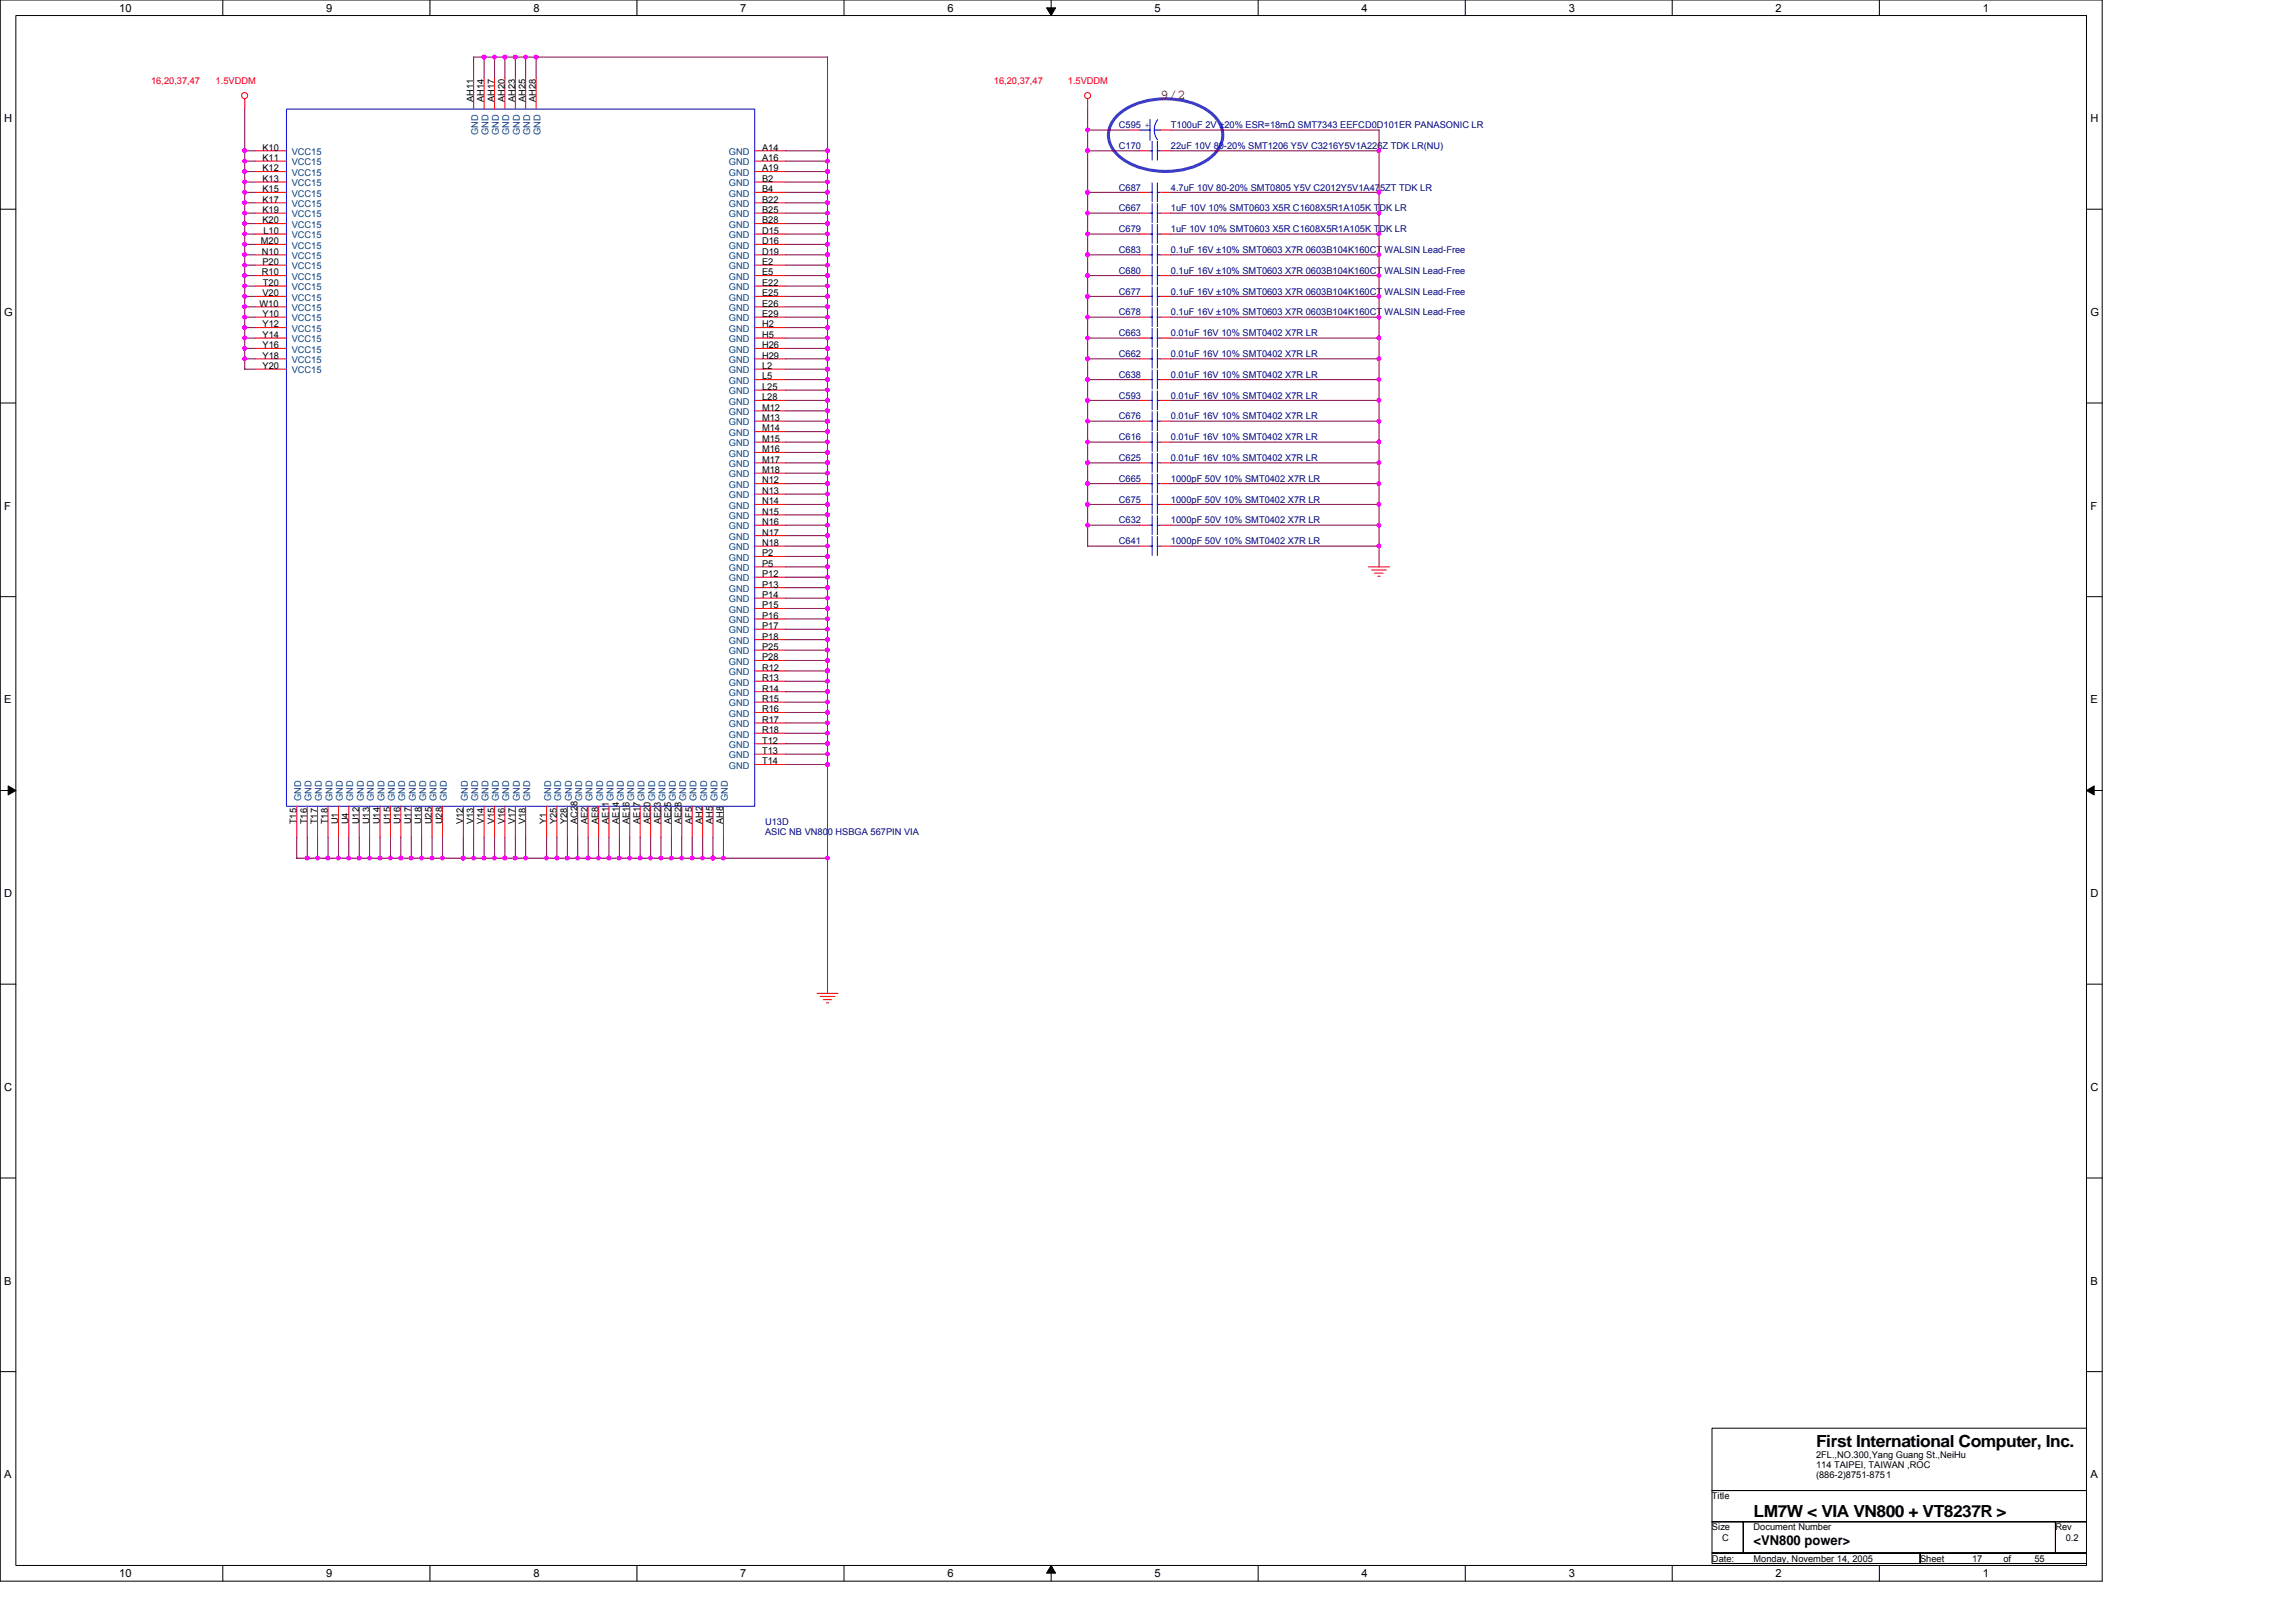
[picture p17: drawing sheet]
<svg xmlns="http://www.w3.org/2000/svg" width="297mm" height="210mm" viewBox="0 0 297 210" stroke-linecap="round" stroke-linejoin="round" font-family="sans-serif">
<defs><g id="words">
<g font-size="2.2">
<text x="234.9" y="187.2">First International Computer, Inc.</text>
<text x="226.9" y="196.3">LM7W &lt; VIA VN800 + VT8237R &gt;</text>
</g>
<text font-size="1.8" fill="#804000" x="150.1" y="12.8">9/2</text>
<text font-size="1.8" x="226.9" y="199.9">&lt;VN800 power&gt;</text>
<g font-size="1.4">
<text x="15.4" y="1.5">10</text>
<text x="42.2" y="1.5">9</text>
<text x="69" y="1.5">8</text>
<text x="95.8" y="1.5">7</text>
<text x="122.6" y="1.5">6</text>
<text x="149.4" y="1.5">5</text>
<text x="176.1" y="1.5">4</text>
<text x="202.9" y="1.5">3</text>
<text x="229.7" y="1.5">2</text>
<text x="256.5" y="1.5">1</text>
<text x=".5" y="15.8">H</text>
<text x="270.4" y="15.8">H</text>
<text x=".5" y="40.9">G</text>
<text x="270.4" y="40.9">G</text>
<text x=".5" y="66">F</text>
<text x="270.4" y="66">F</text>
<text x=".5" y="91">E</text>
<text x="270.4" y="91">E</text>
<text x=".5" y="116.1">D</text>
<text x="270.4" y="116.1">D</text>
<text x=".5" y="141.2">C</text>
<text x="270.4" y="141.2">C</text>
<text x=".5" y="166.3">B</text>
<text x="270.4" y="166.3">B</text>
<text x=".5" y="191.3">A</text>
<text x="270.4" y="191.3">A</text>
<text x="15.4" y="204.1">10</text>
<text x="42.2" y="204.1">9</text>
<text x="69" y="204.1">8</text>
<text x="95.8" y="204.1">7</text>
<text x="122.6" y="204.1">6</text>
<text x="149.4" y="204.1">5</text>
<text x="176.1" y="204.1">4</text>
<text x="202.9" y="204.1">3</text>
<text x="229.7" y="204.1">2</text>
<text x="256.5" y="204.1">1</text>
</g>
<g font-size="1.2" fill="#f00">
<text x="19.6" y="10.9">16,20,37,47</text>
<text x="27.9" y="10.9">1.5VDDM</text>
<text x="128.6" y="10.9">16,20,37,47</text>
<text x="138.2" y="10.9">1.5VDDM</text>
</g>
<g font-size="1.2">
<text x="61.3" y="13.2" transform="rotate(-90 61.3 13.2)">AH11</text>
<text x="62.6" y="13.2" transform="rotate(-90 62.6 13.2)">AH14</text>
<text x="64" y="13.2" transform="rotate(-90 64 13.2)">AH17</text>
<text x="65.3" y="13.2" transform="rotate(-90 65.3 13.2)">AH20</text>
<text x="66.7" y="13.2" transform="rotate(-90 66.7 13.2)">AH23</text>
<text x="68" y="13.2" transform="rotate(-90 68 13.2)">AH25</text>
<text x="69.3" y="13.2" transform="rotate(-90 69.3 13.2)">AH28</text>
<text x="33.9" y="19.5">K10</text>
<text x="33.9" y="20.8">K11</text>
<text x="33.9" y="22.2">K12</text>
<text x="33.9" y="23.5">K13</text>
<text x="98.6" y="19.5">A14</text>
<text x="98.6" y="20.8">A16</text>
<text x="98.6" y="22.2">A19</text>
<text x="98.6" y="23.5">B2</text>
<text x="33.9" y="24.9">K15</text>
<text x="33.9" y="26.2">K17</text>
<text x="33.9" y="27.6">K19</text>
<text x="33.9" y="28.9">K20</text>
<text x="98.6" y="24.9">B4</text>
<text x="98.6" y="26.2">B22</text>
<text x="98.6" y="27.6">B25</text>
<text x="98.6" y="28.9">B28</text>
<text x="33.8" y="31.6">M20</text>
<text x="33.9" y="33">N10</text>
<text x="33.9" y="35.6">R10</text>
<text x="33.9" y="34.3">P20</text>
<text x="34.1" y="30.3">L10</text>
<text x="98.6" y="30.3">D15</text>
<text x="98.6" y="31.6">D16</text>
<text x="98.6" y="33">D19</text>
<text x="98.6" y="34.3">E2</text>
<text x="98.6" y="35.6">E5</text>
<text x="33.6" y="39.7">W10</text>
<text x="33.9" y="38.3">V20</text>
<text x="34" y="41">Y10</text>
<text x="34" y="37">T20</text>
<text x="98.6" y="37">E22</text>
<text x="98.6" y="38.3">E25</text>
<text x="98.6" y="39.7">E26</text>
<text x="98.6" y="41">E29</text>
<text x="34" y="42.4">Y12</text>
<text x="34" y="43.7">Y14</text>
<text x="34" y="45.1">Y16</text>
<text x="34" y="46.4">Y18</text>
<text x="34" y="47.8">Y20</text>
<text x="98.6" y="42.4">H2</text>
<text x="98.6" y="43.7">H5</text>
<text x="98.6" y="45.1">H26</text>
<text x="98.6" y="46.4">H29</text>
<text x="98.6" y="47.8">L2</text>
<text x="98.6" y="49.1">L5</text>
<text x="98.6" y="50.5">L25</text>
<text x="98.6" y="51.8">L28</text>
<text x="98.6" y="53.1">M12</text>
<text x="98.6" y="54.5">M13</text>
<text x="98.6" y="55.8">M14</text>
<text x="98.6" y="57.2">M15</text>
<text x="98.6" y="58.5">M16</text>
<text x="98.6" y="59.9">M17</text>
<text x="98.6" y="61.2">M18</text>
<text x="98.6" y="62.6">N12</text>
<text x="98.6" y="63.9">N13</text>
<text x="98.6" y="65.3">N14</text>
<text x="98.6" y="66.6">N15</text>
<text x="98.6" y="67.9">N16</text>
<text x="98.6" y="69.3">N17</text>
<text x="98.6" y="70.7">N18</text>
<text x="98.6" y="72">P2</text>
<text x="98.6" y="73.3">P5</text>
<text x="98.6" y="74.7">P12</text>
<text x="98.6" y="76">P13</text>
<text x="98.6" y="77.4">P14</text>
<text x="98.6" y="78.7">P15</text>
<text x="98.6" y="80.1">P16</text>
<text x="98.6" y="81.4">P17</text>
<text x="98.6" y="82.8">P18</text>
<text x="98.6" y="84.1">P25</text>
<text x="98.6" y="85.4">P28</text>
<text x="98.6" y="86.8">R12</text>
<text x="98.6" y="88.1">R13</text>
<text x="98.6" y="89.5">R14</text>
<text x="98.6" y="90.8">R15</text>
<text x="98.6" y="92.2">R16</text>
<text x="98.6" y="93.5">R17</text>
<text x="98.6" y="94.9">R18</text>
<text x="98.6" y="96.2">T12</text>
<text x="98.6" y="97.6">T13</text>
<text x="98.6" y="98.9">T14</text>
<text x="38.4" y="106.7" transform="rotate(-90 38.4 106.7)">T15</text>
<text x="39.7" y="106.7" transform="rotate(-90 39.7 106.7)">T16</text>
<text x="41.1" y="106.7" transform="rotate(-90 41.1 106.7)">T17</text>
<text x="42.4" y="106.7" transform="rotate(-90 42.4 106.7)">T18</text>
<text x="43.8" y="106.7" transform="rotate(-90 43.8 106.7)">U1</text>
<text x="45.1" y="106.7" transform="rotate(-90 45.1 106.7)">U4</text>
<text x="46.5" y="106.7" transform="rotate(-90 46.5 106.7)">U12</text>
<text x="47.8" y="106.7" transform="rotate(-90 47.8 106.7)">U13</text>
<text x="49.1" y="106.7" transform="rotate(-90 49.1 106.7)">U14</text>
<text x="50.5" y="106.7" transform="rotate(-90 50.5 106.7)">U15</text>
<text x="51.8" y="106.7" transform="rotate(-90 51.8 106.7)">U16</text>
<text x="53.2" y="106.7" transform="rotate(-90 53.2 106.7)">U17</text>
<text x="54.5" y="106.7" transform="rotate(-90 54.5 106.7)">U18</text>
<text x="55.9" y="106.7" transform="rotate(-90 55.9 106.7)">U25</text>
<text x="57.2" y="106.7" transform="rotate(-90 57.2 106.7)">U28</text>
<text x="59.9" y="106.7" transform="rotate(-90 59.9 106.7)">V12</text>
<text x="61.3" y="106.7" transform="rotate(-90 61.3 106.7)">V13</text>
<text x="62.6" y="106.7" transform="rotate(-90 62.6 106.7)">V14</text>
<text x="64" y="106.7" transform="rotate(-90 64 106.7)">V15</text>
<text x="65.3" y="106.7" transform="rotate(-90 65.3 106.7)">V16</text>
<text x="66.7" y="106.7" transform="rotate(-90 66.7 106.7)">V17</text>
<text x="68" y="106.7" transform="rotate(-90 68 106.7)">V18</text>
<text x="70.7" y="106.7" transform="rotate(-90 70.7 106.7)">Y1</text>
<text x="72" y="106.7" transform="rotate(-90 72 106.7)">Y25</text>
<text x="73.4" y="106.7" transform="rotate(-90 73.4 106.7)">Y28</text>
<text x="74.7" y="106.7" transform="rotate(-90 74.7 106.7)">AC28</text>
<text x="76.1" y="106.7" transform="rotate(-90 76.1 106.7)">AE2</text>
<text x="77.4" y="106.7" transform="rotate(-90 77.4 106.7)">AE8</text>
<text x="78.8" y="106.7" transform="rotate(-90 78.8 106.7)">AE11</text>
<text x="80.1" y="106.7" transform="rotate(-90 80.1 106.7)">AE14</text>
<text x="81.4" y="106.7" transform="rotate(-90 81.4 106.7)">AE16</text>
<text x="82.8" y="106.7" transform="rotate(-90 82.8 106.7)">AE17</text>
<text x="84.2" y="106.7" transform="rotate(-90 84.2 106.7)">AE20</text>
<text x="85.5" y="106.7" transform="rotate(-90 85.5 106.7)">AE23</text>
<text x="86.8" y="106.7" transform="rotate(-90 86.8 106.7)">AE25</text>
<text x="88.2" y="106.7" transform="rotate(-90 88.2 106.7)">AE28</text>
<text x="89.5" y="106.7" transform="rotate(-90 89.5 106.7)">AF5</text>
<text x="90.9" y="106.7" transform="rotate(-90 90.9 106.7)">AH2</text>
<text x="92.2" y="106.7" transform="rotate(-90 92.2 106.7)">AH5</text>
<text x="93.6" y="106.7" transform="rotate(-90 93.6 106.7)">AH8</text>
<text x="234.9" y="188.6">2FL.,NO.300,Yang Guang St.,NeiHu</text>
<text x="234.9" y="190">114 TAIPEI, TAIWAN ,ROC</text>
<text x="234.9" y="191.3">(886-2)8751-8751</text>
<text x="221.5" y="194">Title</text>
<text x="221.5" y="198">Size</text>
<text x="221.5" y="202.1">Date:</text>
<text x="222.8" y="199.4">C</text>
<text x="226.9" y="198">Document Number</text>
<text x="226.9" y="202.1">Monday, November 14, 2005</text>
<text x="248.4" y="202.1">Sheet</text>
<text x="255.1" y="202.1">17</text>
<text x="259.2" y="202.1">of</text>
<text x="263.2" y="202.1">55</text>
<text x="265.9" y="198">Rev</text>
<text x="267.2" y="199.4">0.2</text>
</g>
<g font-size="1.2" fill="#004080">
<text x="61.8" y="17.5" transform="rotate(-90 61.8 17.5)">GND</text>
<text x="63.2" y="17.5" transform="rotate(-90 63.2 17.5)">GND</text>
<text x="64.6" y="17.5" transform="rotate(-90 64.6 17.5)">GND</text>
<text x="65.9" y="17.5" transform="rotate(-90 65.9 17.5)">GND</text>
<text x="67.2" y="17.5" transform="rotate(-90 67.2 17.5)">GND</text>
<text x="68.6" y="17.5" transform="rotate(-90 68.6 17.5)">GND</text>
<text x="69.9" y="17.5" transform="rotate(-90 69.9 17.5)">GND</text>
<text x="37.7" y="20.1">VCC15</text>
<text x="37.7" y="21.4">VCC15</text>
<text x="37.7" y="22.8">VCC15</text>
<text x="94.3" y="20.1">GND</text>
<text x="94.3" y="21.4">GND</text>
<text x="94.3" y="22.8">GND</text>
<text x="37.7" y="24.1">VCC15</text>
<text x="37.7" y="25.4">VCC15</text>
<text x="37.7" y="26.8">VCC15</text>
<text x="37.7" y="28.1">VCC15</text>
<text x="37.7" y="29.5">VCC15</text>
<text x="94.3" y="24.1">GND</text>
<text x="94.3" y="25.4">GND</text>
<text x="94.3" y="26.8">GND</text>
<text x="94.3" y="28.1">GND</text>
<text x="94.3" y="29.5">GND</text>
<text x="37.7" y="30.8">VCC15</text>
<text x="37.7" y="32.2">VCC15</text>
<text x="37.7" y="33.5">VCC15</text>
<text x="37.7" y="34.9">VCC15</text>
<text x="94.3" y="30.8">GND</text>
<text x="94.3" y="32.2">GND</text>
<text x="94.3" y="33.5">GND</text>
<text x="94.3" y="34.9">GND</text>
<text x="37.7" y="36.2">VCC15</text>
<text x="37.7" y="37.6">VCC15</text>
<text x="37.7" y="38.9">VCC15</text>
<text x="37.7" y="40.3">VCC15</text>
<text x="37.7" y="41.6">VCC15</text>
<text x="94.3" y="36.2">GND</text>
<text x="94.3" y="37.6">GND</text>
<text x="94.3" y="38.9">GND</text>
<text x="94.3" y="40.3">GND</text>
<text x="94.3" y="41.6">GND</text>
<text x="37.7" y="42.9">VCC15</text>
<text x="37.7" y="44.3">VCC15</text>
<text x="37.7" y="45.6">VCC15</text>
<text x="37.7" y="47">VCC15</text>
<text x="94.3" y="42.9">GND</text>
<text x="94.3" y="44.3">GND</text>
<text x="94.3" y="45.6">GND</text>
<text x="94.3" y="47">GND</text>
<text x="37.7" y="48.3">VCC15</text>
<text x="94.3" y="48.3">GND</text>
<text x="94.3" y="49.7">GND</text>
<text x="94.3" y="51">GND</text>
<text x="94.3" y="52.4">GND</text>
<text x="94.3" y="53.7">GND</text>
<text x="94.3" y="55.1">GND</text>
<text x="94.3" y="56.4">GND</text>
<text x="94.3" y="57.8">GND</text>
<text x="94.3" y="59.1">GND</text>
<text x="94.3" y="60.5">GND</text>
<text x="94.3" y="61.8">GND</text>
<text x="94.3" y="63.1">GND</text>
<text x="94.3" y="64.5">GND</text>
<text x="94.3" y="65.8">GND</text>
<text x="94.3" y="67.2">GND</text>
<text x="94.3" y="68.5">GND</text>
<text x="94.3" y="69.9">GND</text>
<text x="94.3" y="71.2">GND</text>
<text x="94.3" y="72.6">GND</text>
<text x="94.3" y="73.9">GND</text>
<text x="94.3" y="75.2">GND</text>
<text x="94.3" y="76.6">GND</text>
<text x="94.3" y="78">GND</text>
<text x="94.3" y="79.3">GND</text>
<text x="94.3" y="80.6">GND</text>
<text x="94.3" y="82">GND</text>
<text x="94.3" y="83.3">GND</text>
<text x="94.3" y="84.7">GND</text>
<text x="94.3" y="86">GND</text>
<text x="94.3" y="87.4">GND</text>
<text x="94.3" y="88.7">GND</text>
<text x="94.3" y="90.1">GND</text>
<text x="94.3" y="91.4">GND</text>
<text x="94.3" y="92.8">GND</text>
<text x="94.3" y="94.1">GND</text>
<text x="94.3" y="95.4">GND</text>
<text x="94.3" y="96.8">GND</text>
<text x="94.3" y="98.2">GND</text>
<text x="94.3" y="99.5">GND</text>
<text x="39" y="103.7" transform="rotate(-90 39 103.7)">GND</text>
<text x="40.3" y="103.7" transform="rotate(-90 40.3 103.7)">GND</text>
<text x="41.7" y="103.7" transform="rotate(-90 41.7 103.7)">GND</text>
<text x="43" y="103.7" transform="rotate(-90 43 103.7)">GND</text>
<text x="44.4" y="103.7" transform="rotate(-90 44.4 103.7)">GND</text>
<text x="45.7" y="103.7" transform="rotate(-90 45.7 103.7)">GND</text>
<text x="47.1" y="103.7" transform="rotate(-90 47.1 103.7)">GND</text>
<text x="48.4" y="103.7" transform="rotate(-90 48.4 103.7)">GND</text>
<text x="49.7" y="103.7" transform="rotate(-90 49.7 103.7)">GND</text>
<text x="51.1" y="103.7" transform="rotate(-90 51.1 103.7)">GND</text>
<text x="52.4" y="103.7" transform="rotate(-90 52.4 103.7)">GND</text>
<text x="53.8" y="103.7" transform="rotate(-90 53.8 103.7)">GND</text>
<text x="55.1" y="103.7" transform="rotate(-90 55.1 103.7)">GND</text>
<text x="56.5" y="103.7" transform="rotate(-90 56.5 103.7)">GND</text>
<text x="57.8" y="103.7" transform="rotate(-90 57.8 103.7)">GND</text>
<text x="60.5" y="103.7" transform="rotate(-90 60.5 103.7)">GND</text>
<text x="61.8" y="103.7" transform="rotate(-90 61.8 103.7)">GND</text>
<text x="63.2" y="103.7" transform="rotate(-90 63.2 103.7)">GND</text>
<text x="64.6" y="103.7" transform="rotate(-90 64.6 103.7)">GND</text>
<text x="65.9" y="103.7" transform="rotate(-90 65.9 103.7)">GND</text>
<text x="67.2" y="103.7" transform="rotate(-90 67.2 103.7)">GND</text>
<text x="68.6" y="103.7" transform="rotate(-90 68.6 103.7)">GND</text>
<text x="71.3" y="103.7" transform="rotate(-90 71.3 103.7)">GND</text>
<text x="72.6" y="103.7" transform="rotate(-90 72.6 103.7)">GND</text>
<text x="74" y="103.7" transform="rotate(-90 74 103.7)">GND</text>
<text x="75.3" y="103.7" transform="rotate(-90 75.3 103.7)">GND</text>
<text x="76.7" y="103.7" transform="rotate(-90 76.7 103.7)">GND</text>
<text x="78" y="103.7" transform="rotate(-90 78 103.7)">GND</text>
<text x="79.4" y="103.7" transform="rotate(-90 79.4 103.7)">GND</text>
<text x="80.7" y="103.7" transform="rotate(-90 80.7 103.7)">GND</text>
<text x="82" y="103.7" transform="rotate(-90 82 103.7)">GND</text>
<text x="83.4" y="103.7" transform="rotate(-90 83.4 103.7)">GND</text>
<text x="84.7" y="103.7" transform="rotate(-90 84.7 103.7)">GND</text>
<text x="86.1" y="103.7" transform="rotate(-90 86.1 103.7)">GND</text>
<text x="87.4" y="103.7" transform="rotate(-90 87.4 103.7)">GND</text>
<text x="88.8" y="103.7" transform="rotate(-90 88.8 103.7)">GND</text>
<text x="90.1" y="103.7" transform="rotate(-90 90.1 103.7)">GND</text>
<text x="91.5" y="103.7" transform="rotate(-90 91.5 103.7)">GND</text>
<text x="92.8" y="103.7" transform="rotate(-90 92.8 103.7)">GND</text>
<text x="94.2" y="103.7" transform="rotate(-90 94.2 103.7)">GND</text>
</g>
<g font-size="1.2" fill="#000080">
<text x="144.8" y="16.6">C595</text>
<text x="151.5" y="16.6">T100uF 2V ±20% ESR=18mΩ SMT7343 EEFCD0D101ER PANASONIC LR</text>
<text x="144.8" y="19.3">C170</text>
<text x="151.5" y="19.3">22uF 10V 80-20% SMT1206 Y5V C3216Y5V1A226Z TDK LR(NU)</text>
<text x="144.8" y="27.3">C667</text>
<text x="144.8" y="24.7">C687</text>
<text x="151.5" y="27.3">1uF 10V 10% SMT0603 X5R C1608X5R1A105K TDK LR</text>
<text x="151.5" y="24.7">4.7uF 10V 80-20% SMT0805 Y5V C2012Y5V1A475ZT TDK LR</text>
<text x="144.8" y="30">C679</text>
<text x="144.8" y="35.4">C680</text>
<text x="144.8" y="32.7">C683</text>
<text x="151.5" y="30">1uF 10V 10% SMT0603 X5R C1608X5R1A105K TDK LR</text>
<text x="151.5" y="35.4">0.1uF 16V ±10% SMT0603 X7R 0603B104K160CT WALSIN Lead-Free</text>
<text x="151.5" y="32.7">0.1uF 16V ±10% SMT0603 X7R 0603B104K160CT WALSIN Lead-Free</text>
<text x="144.8" y="40.8">C678</text>
<text x="144.8" y="38.1">C677</text>
<text x="151.5" y="40.8">0.1uF 16V ±10% SMT0603 X7R 0603B104K160CT WALSIN Lead-Free</text>
<text x="151.5" y="38.1">0.1uF 16V ±10% SMT0603 X7R 0603B104K160CT WALSIN Lead-Free</text>
<text x="144.8" y="43.5">C663</text>
<text x="144.8" y="46.2">C662</text>
<text x="151.5" y="43.5">0.01uF 16V 10% SMT0402 X7R LR</text>
<text x="151.5" y="46.2">0.01uF 16V 10% SMT0402 X7R LR</text>
<text x="144.8" y="51.6">C593</text>
<text x="144.8" y="48.9">C638</text>
<text x="151.5" y="51.6">0.01uF 16V 10% SMT0402 X7R LR</text>
<text x="151.5" y="48.9">0.01uF 16V 10% SMT0402 X7R LR</text>
<text x="144.8" y="57">C616</text>
<text x="144.8" y="54.3">C676</text>
<text x="144.8" y="59.6">C625</text>
<text x="151.5" y="57">0.01uF 16V 10% SMT0402 X7R LR</text>
<text x="151.5" y="54.3">0.01uF 16V 10% SMT0402 X7R LR</text>
<text x="151.5" y="59.6">0.01uF 16V 10% SMT0402 X7R LR</text>
<text x="144.8" y="65">C675</text>
<text x="144.8" y="62.3">C665</text>
<text x="151.5" y="65">1000pF 50V 10% SMT0402 X7R LR</text>
<text x="151.5" y="62.3">1000pF 50V 10% SMT0402 X7R LR</text>
<text x="144.8" y="70.4">C641</text>
<text x="144.8" y="67.7">C632</text>
<text x="151.5" y="70.4">1000pF 50V 10% SMT0402 X7R LR</text>
<text x="151.5" y="67.7">1000pF 50V 10% SMT0402 X7R LR</text>
<text x="99" y="106.8">U13D</text>
<text x="99" y="108.1">ASIC NB VN800 HSBGA 567PIN VIA</text>
</g>
<text font-size="1.2" fill="#00f" x="148.8" y="16.6" transform="rotate(-90 148.8 16.6)">+</text>
</g></defs>
<path d="M0 0h272v204.6h-272zM2.1 2h267.8v200.6h-267.8z" fill="none" stroke="#000" stroke-width=".13"/>
<g fill="#fff">
<path d="M15.4 .2h1.6v1.6h-1.6z"/>
<path d="M15.4 202.8h1.6v1.6h-1.6z"/>
</g>
<path d="M28.8 0v2M28.8 202.6v2" fill="none" stroke="#000" stroke-width=".13"/>
<g fill="#fff">
<path d="M42.2 .2h.8v1.6h-.8z"/>
<path d="M42.2 202.8h.8v1.6h-.8z"/>
</g>
<path d="M55.6 0v2M55.6 202.6v2" fill="none" stroke="#000" stroke-width=".13"/>
<g fill="#fff">
<path d="M69 .2h.8v1.6h-.8z"/>
<path d="M69 202.8h.8v1.6h-.8z"/>
</g>
<path d="M82.4 0v2M82.4 202.6v2" fill="none" stroke="#000" stroke-width=".13"/>
<g fill="#fff">
<path d="M95.8 .2h.8v1.6h-.8z"/>
<path d="M95.8 202.8h.8v1.6h-.8z"/>
</g>
<path d="M109.2 0v2M109.2 202.6v2" fill="none" stroke="#000" stroke-width=".13"/>
<g fill="#fff">
<path d="M122.6 .2h.8v1.6h-.8z"/>
<path d="M122.6 202.8h.8v1.6h-.8z"/>
</g>
<path d="M136 0v2M136 202.6v2" fill="none" stroke="#000" stroke-width=".13"/>
<path d="M135.4 1h1.2l-.6 1zM136 202.6l.6 1h-1.2z" fill="#000" stroke="#000" stroke-width=".13"/>
<g fill="#fff">
<path d="M149.4 .2h.8v1.6h-.8z"/>
<path d="M149.4 202.8h.8v1.6h-.8z"/>
</g>
<path d="M162.8 0v2M162.8 202.6v2" fill="none" stroke="#000" stroke-width=".13"/>
<g fill="#fff">
<path d="M176.1 .2h.9v1.6h-.9z"/>
<path d="M176.1 202.8h.9v1.6h-.9z"/>
</g>
<path d="M189.6 0v2M189.6 202.6v2" fill="none" stroke="#000" stroke-width=".13"/>
<g fill="#fff">
<path d="M202.9 .2h.8v1.6h-.8z"/>
<path d="M202.9 202.8h.8v1.6h-.8z"/>
</g>
<path d="M216.3 0v2M216.3 202.6v2" fill="none" stroke="#000" stroke-width=".13"/>
<g fill="#fff">
<path d="M229.7 .2h.8v1.6h-.8z"/>
<path d="M229.7 202.8h.8v1.6h-.8z"/>
</g>
<path d="M243.1 0v2M243.1 202.6v2" fill="none" stroke="#000" stroke-width=".13"/>
<g fill="#fff">
<path d="M256.5 .2h.8v1.6h-.8z"/>
<path d="M256.5 202.8h.8v1.6h-.8z"/>
<path d="M.5 14.5h1.1v1.7h-1.1z"/>
<path d="M270.4 14.5h1.1v1.7h-1.1z"/>
<path d="M.5 39.6h1.2v1.6h-1.2z"/>
<path d="M270.4 39.6h1.2v1.6h-1.2z"/>
</g>
<path d="M0 27.1h2M269.9 27.1h2" fill="none" stroke="#000" stroke-width=".13"/>
<g fill="#fff">
<path d="M.5 64.7h.9v1.6h-.9z"/>
<path d="M270.4 64.7h.9v1.6h-.9z"/>
</g>
<path d="M0 52.2h2M269.9 52.2h2" fill="none" stroke="#000" stroke-width=".13"/>
<g fill="#fff">
<path d="M.5 89.7h1v1.7h-1z"/>
<path d="M270.4 89.7h1v1.7h-1z"/>
</g>
<path d="M0 77.2h2M269.9 77.2h2" fill="none" stroke="#000" stroke-width=".13"/>
<g fill="#fff">
<path d="M.5 114.8h1.1v1.6h-1.1z"/>
<path d="M270.4 114.8h1.1v1.6h-1.1z"/>
</g>
<path d="M0 102.3h2M269.9 102.3h2" fill="none" stroke="#000" stroke-width=".13"/>
<path d="M1.1 101.7l.9 .6-.9 .6zM269.9 102.3l1-.6v1.2z" fill="#000" stroke="#000" stroke-width=".13"/>
<g fill="#fff">
<path d="M.5 139.9h1.1v1.6h-1.1z"/>
<path d="M270.4 139.9h1.1v1.6h-1.1z"/>
</g>
<path d="M0 127.4h2M269.9 127.4h2" fill="none" stroke="#000" stroke-width=".13"/>
<g fill="#fff">
<path d="M.5 165h1v1.6h-1z"/>
<path d="M270.4 165h1v1.6h-1z"/>
</g>
<path d="M0 152.4h2M269.9 152.4h2" fill="none" stroke="#000" stroke-width=".13"/>
<g fill="#fff">
<path d="M.5 190h1v1.6h-1z"/>
<path d="M270.4 190h1v1.6h-1z"/>
</g>
<path d="M0 177.5h2M269.9 177.5h2M221.5 196.9h4v4.1h-4zM221.5 184.8h48.4v8.1h-48.4zM221.5 192.9h48.4v4h-48.4zM225.5 196.9h40.4v4.1h-40.4zM265.9 196.9h4v4.1h-4zM221.5 201h26.9v1.3h-26.9zM248.4 201h21.5v1.3h-21.5z" fill="none" stroke="#000" stroke-width=".13"/>
<path d="M144.8 14.7a10.2 10.2 0 0 1 9.4-1.4 5.5 5.5 0 0 1 3.9 3.4 3.8 3.8 0 0 1-2.1 4.1 10.6 10.6 0 0 1-10.4 0 3.7 3.7 0 0 1-1.8-4.8l.4-.7z" fill="none" stroke="#8000ff" stroke-width=".4"/>
<g fill="none" stroke="#f00" stroke-width=".13">
<path d="M31.7 12.8v1.3M33 19.5h4.1M61.3 10.1v4M62.6 10.1v4M64 10.1v4M65.3 10.1v4M66.7 10.1v4M68 10.1v4M69.4 10.1v4M97.6 19.5h4.1M140.7 12.8v1.3M146.1 16.8h1.3"/>
<path d="M147.4 19.5h1.4M150.1 19.5h1.4M150.1 16.8h1.4M33 27.6h4.1M33 24.9h4.1M33 30.3h4.1M33 35.7h4.1M33 20.8h4.1M33 22.2h4.1M33 23.6h4.1M33 26.2h4.1M33 28.9h4.1"/>
<path d="M33 31.6h4.1M33 33h4.1M33 34.3h4.1M33 37h4.1M33 38.4h4.1M33 39.7h4.1M97.6 27.6h4.1M97.6 24.9h4.1M97.6 30.3h4.1M97.6 35.7h4.1M97.6 20.8h4.1M97.6 22.2h4.1"/>
<path d="M97.6 23.6h4.1M97.6 26.2h4.1M97.6 28.9h4.1M97.6 31.6h4.1M97.6 33h4.1M97.6 34.3h4.1M97.6 37h4.1M97.6 38.4h4.1M97.6 39.7h4.1M147.4 27.6h1.4M147.4 24.9h1.4M147.4 30.3h1.4"/>
<path d="M147.4 35.7h1.4M147.4 33h1.4M147.4 38.4h1.4M150.1 27.6h1.4M150.1 24.9h1.4M150.1 30.3h1.4M150.1 35.7h1.4M150.1 33h1.4M150.1 38.4h1.4M33 41h4.1M33 42.4h4.1M33 43.8h4.1"/>
<path d="M33 45.1h4.1M33 46.4h4.1M33 47.8h4.1M97.6 51.8h4.1M97.6 57.2h4.1M97.6 41h4.1M97.6 54.5h4.1M97.6 42.4h4.1M97.6 43.8h4.1M97.6 45.1h4.1M97.6 46.4h4.1M97.6 47.8h4.1"/>
<path d="M97.6 49.1h4.1M97.6 50.5h4.1M97.6 53.2h4.1M97.6 55.9h4.1M97.6 58.5h4.1M97.6 59.9h4.1M147.4 51.8h1.4M147.4 57.2h1.4M147.4 41h1.4M147.4 54.5h1.4M147.4 43.8h1.4M147.4 46.4h1.4"/>
<path d="M147.4 49.1h1.4M147.4 59.9h1.4M150.1 51.8h1.4M150.1 57.2h1.4M150.1 41h1.4M150.1 54.5h1.4M150.1 43.8h1.4M150.1 46.4h1.4M150.1 49.1h1.4M150.1 59.9h1.4M97.6 73.4h4.1M97.6 70.7h4.1"/>
<path d="M97.6 65.3h4.1M97.6 62.6h4.1M97.6 68h4.1M97.6 61.2h4.1M97.6 63.9h4.1M97.6 66.6h4.1M97.6 69.3h4.1M97.6 72h4.1M97.6 74.7h4.1M97.6 76.1h4.1M97.6 77.4h4.1M97.6 78.7h4.1"/>
<path d="M147.4 70.7h1.4M147.4 65.3h1.4M147.4 62.6h1.4M147.4 68h1.4M150.1 70.7h1.4M150.1 65.3h1.4M150.1 62.6h1.4M150.1 68h1.4M177.1 73.4h2.7M177.5 73.8h1.9M177.8 74.2h1.1M178.3 74.6h.3"/>
<path d="M97.6 80.1h4.1M97.6 81.4h4.1M97.6 82.8h4.1M97.6 84.1h4.1M97.6 85.5h4.1M97.6 86.8h4.1M97.6 88.2h4.1M97.6 89.5h4.1M97.6 90.9h4.1M97.6 92.2h4.1M97.6 93.6h4.1M97.6 94.9h4.1"/>
<path d="M97.6 96.2h4.1M97.6 97.6h4.1M97.6 98.9h4.1M38.4 104.3v4.1M39.7 104.3v4.1M41.1 104.3v4.1M42.4 104.3v4.1M43.8 104.3v4.1M45.1 104.3v4.1M46.5 104.3v4.1M47.8 104.3v4.1M49.2 104.3v4.1"/>
<path d="M50.5 104.3v4.1M51.9 104.3v4.1M53.2 104.3v4.1M54.5 104.3v4.1M55.9 104.3v4.1M57.3 104.3v4.1M59.9 104.3v4.1M61.3 104.3v4.1M62.6 104.3v4.1M64 104.3v4.1M65.3 104.3v4.1M66.7 104.3v4.1"/>
<path d="M68 104.3v4.1M70.7 104.3v4.1M72 104.3v4.1M73.4 104.3v4.1M74.7 104.3v4.1M76.1 104.3v4.1M77.4 104.3v4.1M78.8 104.3v4.1M80.1 104.3v4.1M81.5 104.3v4.1M82.8 104.3v4.1M84.2 104.3v4.1"/>
<path d="M85.5 104.3v4.1M86.9 104.3v4.1M88.2 104.3v4.1M89.6 104.3v4.1M90.9 104.3v4.1M92.2 104.3v4.1M93.6 104.3v4.1M105.7 128.5h2.7M106.1 128.9h1.9M106.5 129.4h1.1M106.9 129.8h.3"/>
<circle cx="31.7" cy="12.4" r=".39"/>
<circle cx="140.7" cy="12.4" r=".39"/>
</g>
<g fill="none" stroke="#00f" stroke-width=".13">
<path d="M37.1 14.1h60.5v90.2h-60.5zM147.4 16.8h1.4M148.8 19.5h.3M148.8 15.5v2.7M149.1 18.3v2.4M149.3 16.8h.9M149.7 19.5h.4M149.7 18.3v2.4M149.8 15.5a2.17 2.17 0 0 0 0 2.6M148.8 27.6h.3M148.8 24.9h.3M148.8 30.3h.3"/>
<path d="M148.8 35.7h.3M148.8 38.4h.3M148.8 33h.3M149.1 23.7v2.4M149.1 26.4v2.4M149.1 29v2.5M149.1 31.7v2.5M149.1 34.4v2.5M149.1 37.1v2.5M149.1 39.8v2.5M149.7 27.6h.4M149.7 24.9h.4"/>
<path d="M149.7 30.3h.4M149.7 35.7h.4M149.7 38.4h.4M149.7 33h.4M149.7 23.7v2.4M149.7 26.4v2.4M149.7 29v2.5M149.7 31.7v2.5M149.7 34.4v2.5M149.7 37.1v2.5M149.7 39.8v2.5M148.8 51.8h.3"/>
<path d="M148.8 57.2h.3M148.8 41h.3M148.8 54.5h.3M148.8 59.9h.3M148.8 43.8h.3M148.8 46.4h.3M148.8 49.1h.3M149.1 42.5v2.5M149.1 45.2v2.4M149.1 47.9v2.4M149.1 50.6v2.4M149.1 53.3v2.4"/>
<path d="M149.1 56v2.4M149.1 58.7v2.4M149.7 51.8h.4M149.7 57.2h.4M149.7 41h.4M149.7 54.5h.4M149.7 59.9h.4M149.7 43.8h.4M149.7 46.4h.4M149.7 49.1h.4M149.7 42.5v2.5M149.7 45.2v2.4"/>
<path d="M149.7 47.9v2.4M149.7 50.6v2.4M149.7 53.3v2.4M149.7 56v2.4M149.7 58.7v2.4M148.8 70.7h.3M148.8 65.3h.3M148.8 62.6h.3M148.8 68h.3M149.1 61.4v2.4M149.1 64.1v2.4M149.1 66.7v2.5"/>
<path d="M149.1 69.4v2.5M149.7 70.7h.4M149.7 65.3h.4M149.7 62.6h.4M149.7 68h.4M149.7 61.4v2.4M149.7 64.1v2.4M149.7 66.7v2.5M149.7 69.4v2.5"/>
</g>
<g fill="none" stroke="#800040" stroke-width=".13">
<path d="M31.6 19.5h1.4M31.7 14.1v33.7M61.3 7.4h45.8v121.1M61.3 7.4v2.7M62.6 7.4v2.7M64 7.4v2.7M65.3 7.4v2.7M66.7 7.4v2.7M68 7.4v2.7M69.4 7.4v2.7M101.6 19.5h5.5M140.7 19.5h6.7"/>
<path d="M140.7 16.8h5.4M140.7 14.1v56.6M151.5 19.5h26.9M151.5 16.8h26.9M178.4 16.8v56.6M31.6 38.4h1.4M31.6 20.8h1.4M31.6 22.2h1.4M31.6 23.6h1.4M31.6 24.9h1.4M31.6 26.2h1.4M31.6 27.6h1.4"/>
<path d="M31.6 28.9h1.4M31.6 30.3h1.4M31.6 31.6h1.4M31.6 33h1.4M31.6 34.3h1.4M31.6 35.7h1.4M31.6 37h1.4M31.6 39.7h1.4M101.6 38.4h5.5M101.6 20.8h5.5M101.6 22.2h5.5M101.6 23.6h5.5"/>
<path d="M101.6 24.9h5.5M101.6 26.2h5.5M101.6 27.6h5.5M101.6 28.9h5.5M101.6 30.3h5.5M101.6 31.6h5.5M101.6 33h5.5M101.6 34.3h5.5M101.6 35.7h5.5M101.6 37h5.5M101.6 39.7h5.5M140.7 38.4h6.7"/>
<path d="M140.7 24.9h6.7M140.7 27.6h6.7M140.7 30.3h6.7M140.7 33h6.7M140.7 35.7h6.7M151.5 38.4h26.9M151.5 24.9h26.9M151.5 27.6h26.9M151.5 30.3h26.9M151.5 33h26.9M151.5 35.7h26.9M31.6 43.8h1.4"/>
<path d="M31.6 41h1.4M31.6 42.4h1.4M31.6 45.1h1.4M31.6 46.4h1.4M31.6 47.8h1.4M101.6 43.8h5.5M101.6 49.1h5.5M101.6 53.2h5.5M101.6 59.9h5.5M101.6 41h5.5M101.6 42.4h5.5M101.6 45.1h5.5"/>
<path d="M101.6 46.4h5.5M101.6 47.8h5.5M101.6 51.8h5.5M101.6 54.5h5.5M101.6 57.2h5.5M101.6 55.9h5.5M101.6 58.5h5.5M101.6 50.5h5.5M140.7 43.8h6.7M140.7 49.1h6.7M140.7 59.9h6.7M140.7 41h6.7"/>
<path d="M140.7 46.4h6.7M140.7 51.8h6.7M140.7 54.5h6.7M140.7 57.2h6.7M151.5 43.8h26.9M151.5 49.1h26.9M151.5 59.9h26.9M151.5 41h26.9M151.5 46.4h26.9M151.5 51.8h26.9M151.5 54.5h26.9M151.5 57.2h26.9"/>
<path d="M101.6 66.6h5.5M101.6 68h5.5M101.6 62.6h5.5M101.6 70.7h5.5M101.6 65.3h5.5M101.6 76.1h5.5M101.6 74.7h5.5M101.6 72h5.5M101.6 73.4h5.5M101.6 63.9h5.5M101.6 77.4h5.5M101.6 61.2h5.5"/>
<path d="M101.6 69.3h5.5M101.6 78.7h5.5M140.7 68h6.7M140.7 62.6h6.7M140.7 70.7h6.7M140.7 65.3h6.7M151.5 62.6h26.9M151.5 68h26.9M151.5 70.7h26.9M151.5 65.3h26.9M101.6 90.9h5.5M101.6 96.2h5.5"/>
<path d="M101.6 81.4h5.5M101.6 93.6h5.5M101.6 80.1h5.5M101.6 82.8h5.5M101.6 92.2h5.5M101.6 88.2h5.5M101.6 86.8h5.5M101.6 89.5h5.5M101.6 85.5h5.5M101.6 97.6h5.5M101.6 94.9h5.5M101.6 84.1h5.5"/>
<path d="M101.7 98.9h5.4M38.4 111.1h68.7M38.4 108.4v2.7M39.7 108.3v2.8M41.1 108.3v2.8M42.4 108.3v2.8M43.8 108.3v2.8M45.1 108.3v2.8M46.5 108.3v2.8M47.8 108.3v2.8M49.2 108.3v2.8M50.5 108.3v2.8"/>
<path d="M51.9 108.3v2.8M53.2 108.3v2.8M54.5 108.3v2.8M55.9 108.3v2.8M57.3 108.3v2.8M59.9 108.3v2.8M61.3 108.3v2.8M62.6 108.3v2.8M64 108.3v2.8M65.3 108.3v2.8M66.7 108.3v2.8M68 108.3v2.8"/>
<path d="M70.7 108.3v2.8M72 108.3v2.8M73.4 108.3v2.8M74.7 108.3v2.8M76.1 108.3v2.8M77.4 108.3v2.8M78.8 108.3v2.8M80.1 108.3v2.8M81.5 108.3v2.8M82.8 108.3v2.8M84.2 108.3v2.8M85.5 108.3v2.8"/>
<path d="M86.9 108.3v2.8M88.2 108.3v2.8M89.6 108.3v2.8M90.9 108.3v2.8M92.2 108.3v2.8M93.6 108.3v2.8"/>
</g>
<g fill="#f0f" stroke="#f0f" stroke-width=".13">
<circle cx="107.1" cy="43.7" r=".26"/>
<circle cx="107" cy="59.9" r=".27"/>
<circle cx="107" cy="72" r=".27"/>
<circle cx="107.1" cy="41" r=".26"/>
<circle cx="107.1" cy="77.4" r=".26"/>
<circle cx="31.7" cy="23.5" r=".26"/>
<circle cx="31.6" cy="24.9" r=".27"/>
<circle cx="31.7" cy="27.6" r=".26"/>
<circle cx="31.6" cy="28.9" r=".27"/>
<circle cx="31.6" cy="31.6" r=".27"/>
<circle cx="31.6" cy="33" r=".27"/>
<circle cx="31.7" cy="34.3" r=".26"/>
<circle cx="31.7" cy="37" r=".26"/>
<circle cx="31.6" cy="38.3" r=".27"/>
<circle cx="31.6" cy="42.4" r=".27"/>
<circle cx="31.7" cy="43.7" r=".26"/>
<circle cx="31.6" cy="45.1" r=".27"/>
<circle cx="31.6" cy="46.4" r=".27"/>
<circle cx="31.7" cy="20.9" r=".26"/>
<circle cx="31.6" cy="19.5" r=".27"/>
<circle cx="31.6" cy="39.7" r=".27"/>
<circle cx="31.7" cy="30.3" r=".26"/>
<circle cx="31.6" cy="26.2" r=".27"/>
<circle cx="31.6" cy="22.2" r=".27"/>
<circle cx="31.7" cy="41" r=".26"/>
<circle cx="31.6" cy="35.7" r=".27"/>
<circle cx="178.4" cy="62.6" r=".26"/>
<circle cx="140.7" cy="54.5" r=".26"/>
<circle cx="140.7" cy="41" r=".26"/>
<circle cx="140.7" cy="49.1" r=".27"/>
<circle cx="140.7" cy="46.4" r=".27"/>
<circle cx="140.7" cy="59.9" r=".27"/>
<circle cx="140.7" cy="51.8" r=".27"/>
<circle cx="140.7" cy="57.2" r=".26"/>
<circle cx="140.7" cy="43.7" r=".26"/>
<circle cx="140.7" cy="19.5" r=".27"/>
<circle cx="178.4" cy="46.4" r=".26"/>
<circle cx="140.7" cy="68" r=".26"/>
<circle cx="140.7" cy="65.3" r=".27"/>
<circle cx="140.7" cy="62.6" r=".27"/>
<circle cx="140.7" cy="38.3" r=".27"/>
<circle cx="140.7" cy="35.7" r=".27"/>
<circle cx="140.7" cy="33" r=".27"/>
<circle cx="140.7" cy="30.3" r=".26"/>
<circle cx="140.7" cy="27.6" r=".26"/>
<circle cx="140.7" cy="16.8" r=".26"/>
<circle cx="64" cy="7.4" r=".25"/>
<circle cx="107" cy="19.5" r=".27"/>
<circle cx="107" cy="33" r=".27"/>
<circle cx="178.4" cy="59.9" r=".26"/>
<circle cx="107.1" cy="88.2" r=".26"/>
<circle cx="178.4" cy="57.2" r=".25"/>
<circle cx="178.4" cy="65.3" r=".26"/>
<circle cx="107.1" cy="81.4" r=".26"/>
<circle cx="107" cy="93.5" r=".27"/>
<circle cx="107" cy="45.1" r=".27"/>
<circle cx="76.1" cy="111" r=".26"/>
<circle cx="57.2" cy="111" r=".25"/>
<circle cx="107.1" cy="57.2" r=".26"/>
<circle cx="66.7" cy="111" r=".26"/>
<circle cx="39.7" cy="111" r=".26"/>
<circle cx="61.3" cy="111" r=".25"/>
<circle cx="92.2" cy="111" r=".26"/>
<circle cx="107" cy="62.6" r=".27"/>
<circle cx="178.4" cy="30.3" r=".25"/>
<circle cx="55.9" cy="111" r=".26"/>
<circle cx="49.2" cy="111" r=".26"/>
<circle cx="107.1" cy="54.5" r=".26"/>
<circle cx="70.7" cy="111" r=".25"/>
<circle cx="93.6" cy="111" r=".26"/>
<circle cx="45.1" cy="111" r=".26"/>
<circle cx="107" cy="39.7" r=".27"/>
<circle cx="59.9" cy="111" r=".26"/>
<circle cx="62.6" cy="111" r=".26"/>
<circle cx="107" cy="92.2" r=".27"/>
<circle cx="68" cy="7.4" r=".25"/>
<circle cx="107" cy="80.1" r=".27"/>
<circle cx="107.1" cy="61.2" r=".26"/>
<circle cx="107.1" cy="34.3" r=".26"/>
<circle cx="107.1" cy="30.3" r=".26"/>
<circle cx="107" cy="53.2" r=".27"/>
<circle cx="178.4" cy="43.7" r=".25"/>
<circle cx="178.4" cy="51.8" r=".26"/>
<circle cx="178.4" cy="54.5" r=".25"/>
<circle cx="107.1" cy="84.1" r=".26"/>
<circle cx="107" cy="49.1" r=".27"/>
<circle cx="107.1" cy="47.8" r=".26"/>
<circle cx="107.1" cy="63.9" r=".26"/>
<circle cx="178.4" cy="68" r=".25"/>
<circle cx="72" cy="111" r=".26"/>
<circle cx="80.1" cy="111" r=".26"/>
<circle cx="107" cy="69.3" r=".27"/>
<circle cx="41.1" cy="111" r=".25"/>
<circle cx="107" cy="82.8" r=".27"/>
<circle cx="107" cy="78.7" r=".27"/>
<circle cx="107.1" cy="23.5" r=".26"/>
<circle cx="107.1" cy="20.9" r=".26"/>
<circle cx="73.4" cy="111" r=".26"/>
<circle cx="42.4" cy="111" r=".26"/>
<circle cx="78.8" cy="111" r=".26"/>
<circle cx="85.5" cy="111" r=".26"/>
<circle cx="107" cy="96.2" r=".27"/>
<circle cx="66.7" cy="7.4" r=".26"/>
<circle cx="178.4" cy="70.7" r=".25"/>
<circle cx="86.9" cy="111" r=".26"/>
<circle cx="53.2" cy="111" r=".26"/>
<circle cx="107" cy="22.2" r=".27"/>
<circle cx="51.8" cy="111" r=".26"/>
<circle cx="107.1" cy="68" r=".26"/>
<circle cx="178.4" cy="41" r=".25"/>
<circle cx="107" cy="38.3" r=".27"/>
<circle cx="178.4" cy="33" r=".26"/>
<circle cx="107" cy="55.8" r=".27"/>
<circle cx="178.4" cy="38.3" r=".26"/>
<circle cx="107" cy="46.4" r=".27"/>
<circle cx="54.5" cy="111" r=".25"/>
<circle cx="107.1" cy="111" r=".26"/>
<circle cx="74.7" cy="111" r=".25"/>
<circle cx="69.4" cy="7.4" r=".26"/>
<circle cx="107" cy="89.5" r=".27"/>
<circle cx="107.1" cy="27.6" r=".26"/>
<circle cx="107.1" cy="50.5" r=".26"/>
<circle cx="65.3" cy="111" r=".26"/>
<circle cx="64" cy="111" r=".25"/>
<circle cx="107" cy="58.5" r=".27"/>
<circle cx="89.5" cy="111" r=".26"/>
<circle cx="47.8" cy="111" r=".25"/>
<circle cx="178.4" cy="35.7" r=".26"/>
<circle cx="107" cy="86.8" r=".27"/>
<circle cx="107" cy="28.9" r=".27"/>
<circle cx="62.6" cy="7.4" r=".26"/>
<circle cx="81.5" cy="111" r=".25"/>
<circle cx="178.4" cy="24.9" r=".26"/>
<circle cx="107" cy="51.8" r=".27"/>
<circle cx="77.4" cy="111" r=".25"/>
<circle cx="107" cy="66.6" r=".27"/>
<circle cx="82.8" cy="111" r=".26"/>
<circle cx="88.2" cy="111" r=".25"/>
<circle cx="107.1" cy="90.9" r=".26"/>
<circle cx="107" cy="42.4" r=".27"/>
<circle cx="107" cy="35.7" r=".27"/>
<circle cx="178.4" cy="49.1" r=".26"/>
<circle cx="107" cy="76" r=".27"/>
<circle cx="107" cy="73.4" r=".27"/>
<circle cx="107" cy="65.3" r=".27"/>
<circle cx="178.4" cy="19.5" r=".26"/>
<circle cx="107" cy="85.5" r=".27"/>
<circle cx="107.1" cy="70.7" r=".26"/>
<circle cx="107.1" cy="37" r=".26"/>
<circle cx="107.1" cy="74.7" r=".26"/>
<circle cx="43.8" cy="111" r=".25"/>
<circle cx="50.5" cy="111" r=".25"/>
<circle cx="178.4" cy="27.6" r=".25"/>
<circle cx="107" cy="24.9" r=".27"/>
<circle cx="68" cy="111" r=".25"/>
<circle cx="90.9" cy="111" r=".25"/>
<circle cx="107" cy="31.6" r=".27"/>
<circle cx="65.3" cy="7.4" r=".26"/>
<circle cx="107.1" cy="94.9" r=".26"/>
<circle cx="107" cy="26.2" r=".27"/>
<circle cx="46.5" cy="111" r=".26"/>
<circle cx="84.2" cy="111" r=".25"/>
<circle cx="107" cy="98.9" r=".27"/>
<circle cx="107.1" cy="97.6" r=".26"/>
<circle cx="140.7" cy="24.9" r=".27"/>
</g>
<use href="#words"/>
</svg>
